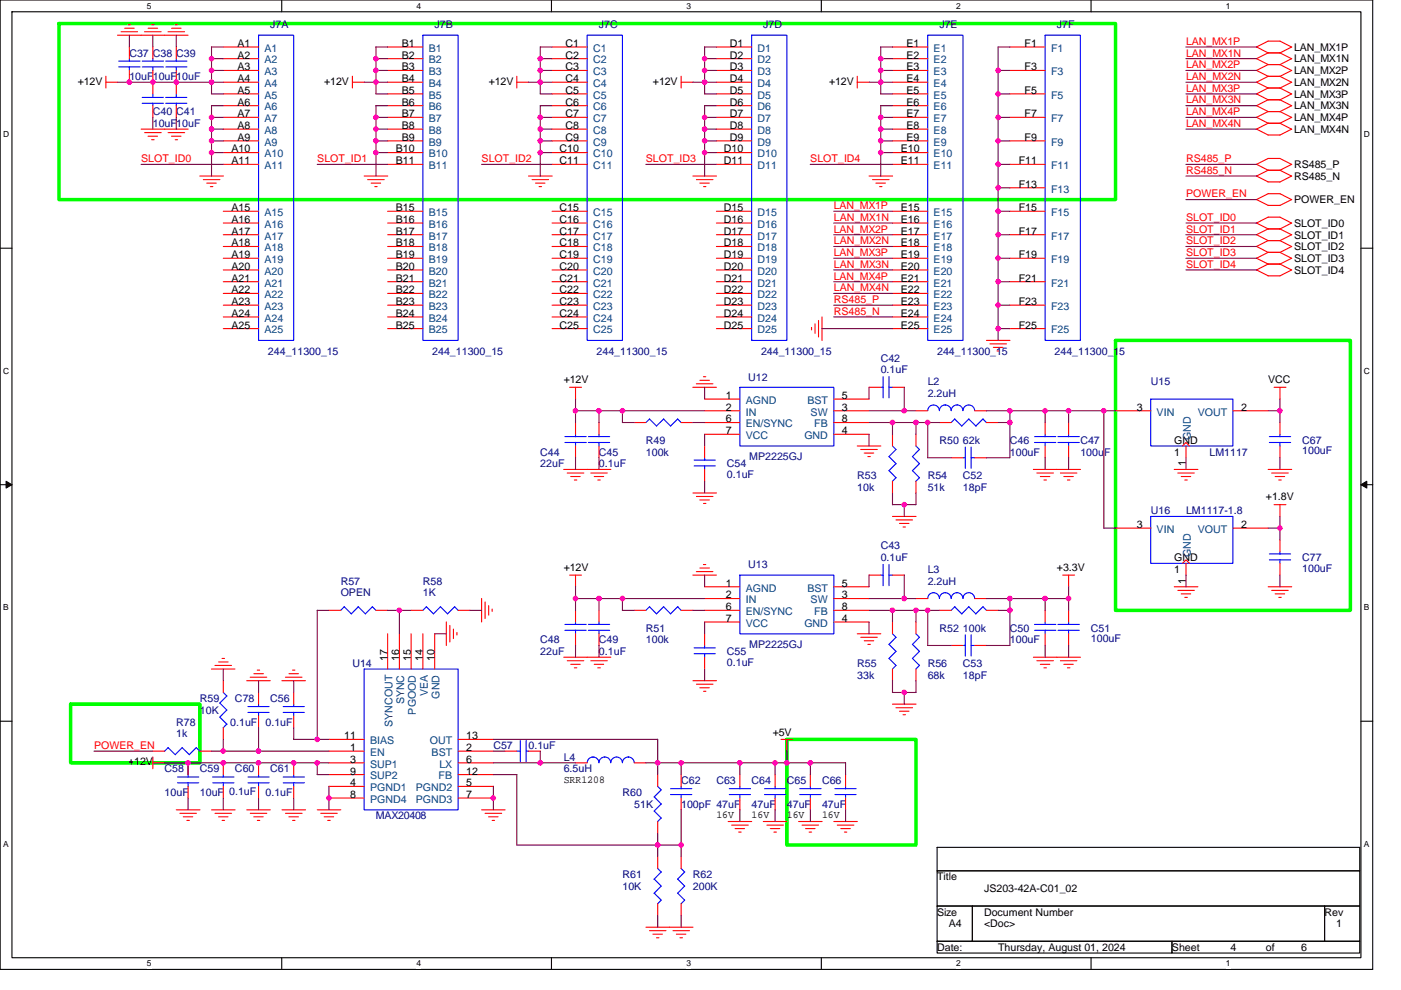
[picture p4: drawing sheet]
<svg xmlns="http://www.w3.org/2000/svg" width="297mm" height="210mm" viewBox="0 0 297 210" stroke-linecap="round" stroke-linejoin="round" font-family="sans-serif">
<defs><g id="words">
<g font-size="2.2">
<text x="50.3" y="9.9">A1</text>
<text x="85.2" y="9.9">B1</text>
<text x="119.9" y="9.9">C1</text>
<text x="154.7" y="9.9">D1</text>
<text x="192.2" y="9.9">E1</text>
<text x="217.2" y="9.9">F1</text>
<text x="274.4" y="10.8">LAN_MX1P</text>
<text x="16.5" y="18">+12V</text>
<text x="50.3" y="12.4">A2</text>
<text x="50.3" y="14.9">A3</text>
<text x="50.3" y="17.4">A4</text>
<text x="68.7" y="18">+12V</text>
<text x="85.2" y="12.4">B2</text>
<text x="85.2" y="14.9">B3</text>
<text x="85.2" y="17.4">B4</text>
<text x="103.6" y="18">+12V</text>
<text x="119.9" y="12.4">C2</text>
<text x="119.9" y="14.9">C3</text>
<text x="119.9" y="17.4">C4</text>
<text x="138.4" y="18">+12V</text>
<text x="154.7" y="12.4">D2</text>
<text x="154.7" y="14.9">D3</text>
<text x="154.7" y="17.4">D4</text>
<text x="175.8" y="18">+12V</text>
<text x="192.2" y="12.4">E2</text>
<text x="192.2" y="14.9">E3</text>
<text x="192.2" y="17.4">E4</text>
<text x="217.2" y="14.9">F3</text>
<text x="274.4" y="13.3">LAN_MX1N</text>
<text x="274.4" y="15.7">LAN_MX2P</text>
<text x="50.3" y="19.9">A5</text>
<text x="50.3" y="22.4">A6</text>
<text x="85.2" y="19.9">B5</text>
<text x="85.2" y="22.4">B6</text>
<text x="119.9" y="19.9">C5</text>
<text x="119.9" y="22.4">C6</text>
<text x="154.7" y="19.9">D5</text>
<text x="154.7" y="22.4">D6</text>
<text x="192.2" y="19.9">E5</text>
<text x="192.2" y="22.4">E6</text>
<text x="217.2" y="19.9">F5</text>
<text x="274.4" y="18.2">LAN_MX2N</text>
<text x="274.4" y="20.7">LAN_MX3P</text>
<text x="274.4" y="23.2">LAN_MX3N</text>
<text x="50.3" y="24.9">A7</text>
<text x="50.3" y="27.4">A8</text>
<text x="50.3" y="29.9">A9</text>
<text x="85.2" y="24.9">B7</text>
<text x="85.2" y="27.4">B8</text>
<text x="85.2" y="29.9">B9</text>
<text x="119.9" y="24.9">C7</text>
<text x="119.9" y="27.4">C8</text>
<text x="119.9" y="29.9">C9</text>
<text x="154.7" y="24.9">D7</text>
<text x="154.7" y="27.4">D8</text>
<text x="154.7" y="29.9">D9</text>
<text x="192.2" y="24.9">E7</text>
<text x="192.2" y="27.4">E8</text>
<text x="192.2" y="29.9">E9</text>
<text x="217.2" y="24.9">F7</text>
<text x="217.2" y="29.9">F9</text>
<text x="274.4" y="25.7">LAN_MX4P</text>
<text x="274.4" y="28.2">LAN_MX4N</text>
<text x="49.1" y="32.3">A10</text>
<text x="49.1" y="34.8">A11</text>
<text x="83.9" y="32.3">B10</text>
<text x="83.9" y="34.8">B11</text>
<text x="118.6" y="32.3">C10</text>
<text x="118.6" y="34.8">C11</text>
<text x="153.5" y="32.3">D10</text>
<text x="153.5" y="34.8">D11</text>
<text x="191" y="32.3">E10</text>
<text x="191" y="34.8">E11</text>
<text x="216" y="34.8">F11</text>
<text x="274.4" y="35.6">RS485_P</text>
<text x="216" y="39.8">F13</text>
<text x="274.4" y="38.1">RS485_N</text>
<text x="49.1" y="44.8">A15</text>
<text x="49.1" y="47.3">A16</text>
<text x="83.9" y="44.8">B15</text>
<text x="83.9" y="47.3">B16</text>
<text x="118.6" y="44.8">C15</text>
<text x="118.6" y="47.3">C16</text>
<text x="153.5" y="44.8">D15</text>
<text x="153.5" y="47.3">D16</text>
<text x="191" y="44.8">E15</text>
<text x="191" y="47.3">E16</text>
<text x="216" y="44.8">F15</text>
<text x="274.4" y="43.1">POWER_EN</text>
<text x="49.1" y="49.8">A17</text>
<text x="49.1" y="52.3">A18</text>
<text x="83.9" y="49.8">B17</text>
<text x="83.9" y="52.3">B18</text>
<text x="118.6" y="49.8">C17</text>
<text x="118.6" y="52.3">C18</text>
<text x="153.5" y="49.8">D17</text>
<text x="153.5" y="52.3">D18</text>
<text x="191" y="49.8">E17</text>
<text x="191" y="52.3">E18</text>
<text x="216" y="49.8">F17</text>
<text x="274.4" y="48.1">SLOT_ID0</text>
<text x="274.4" y="50.6">SLOT_ID1</text>
<text x="274.4" y="53.1">SLOT_ID2</text>
<text x="49.1" y="54.8">A19</text>
<text x="49.1" y="57.2">A20</text>
<text x="49.1" y="59.7">A21</text>
<text x="83.9" y="54.8">B19</text>
<text x="83.9" y="57.2">B20</text>
<text x="83.9" y="59.7">B21</text>
<text x="118.6" y="54.8">C19</text>
<text x="118.6" y="57.2">C20</text>
<text x="118.6" y="59.7">C21</text>
<text x="153.5" y="54.8">D19</text>
<text x="153.5" y="57.2">D20</text>
<text x="153.5" y="59.7">D21</text>
<text x="191" y="54.8">E19</text>
<text x="191" y="57.2">E20</text>
<text x="191" y="59.7">E21</text>
<text x="216" y="54.8">F19</text>
<text x="216" y="59.7">F21</text>
<text x="274.4" y="55.6">SLOT_ID3</text>
<text x="274.4" y="58">SLOT_ID4</text>
<text x="49.1" y="62.2">A22</text>
<text x="49.1" y="64.7">A23</text>
<text x="83.9" y="62.2">B22</text>
<text x="83.9" y="64.7">B23</text>
<text x="118.6" y="62.2">C22</text>
<text x="118.6" y="64.7">C23</text>
<text x="153.5" y="62.2">D22</text>
<text x="153.5" y="64.7">D23</text>
<text x="191" y="62.2">E22</text>
<text x="191" y="64.7">E23</text>
<text x="216" y="64.7">F23</text>
<text x="49.1" y="67.2">A24</text>
<text x="49.1" y="69.7">A25</text>
<text x="83.9" y="67.2">B24</text>
<text x="83.9" y="69.7">B25</text>
<text x="118.6" y="67.2">C24</text>
<text x="118.6" y="69.7">C25</text>
<text x="153.5" y="67.2">D24</text>
<text x="153.5" y="69.7">D25</text>
<text x="191" y="67.2">E24</text>
<text x="191" y="69.7">E25</text>
<text x="216" y="69.7">F25</text>
<text x="119.5" y="81.2">+12V</text>
<text x="268.9" y="81.2">VCC</text>
<text x="153.9" y="84.6">1</text>
<text x="153.9" y="87.1">2</text>
<text x="153.9" y="89.6">6</text>
<text x="178.5" y="87.1">3</text>
<text x="178.5" y="84.6">5</text>
<text x="178.5" y="89.6">8</text>
<text x="241" y="87.1">3</text>
<text x="263.1" y="87.1">2</text>
<text x="153.9" y="92.1">7</text>
<text x="178.5" y="92.1">4</text>
<text x="249" y="94.1">GND</text>
<text x="249" y="96.6">1</text>
<text x="251.4" y="98.9" transform="rotate(-90 251.4 98.9)">1</text>
<text x="268.4" y="106.1">+1.8V</text>
<text x="241" y="112">3</text>
<text x="263.1" y="112">2</text>
<text x="249" y="119">GND</text>
<text x="119.5" y="121">+12V</text>
<text x="153.9" y="124.4">1</text>
<text x="178.5" y="124.4">5</text>
<text x="224.1" y="121">+3.3V</text>
<text x="249" y="121.5">1</text>
<text x="251.4" y="123.8" transform="rotate(-90 251.4 123.8)">1</text>
<text x="153.9" y="126.9">2</text>
<text x="153.9" y="129.4">6</text>
<text x="153.9" y="131.9">7</text>
<text x="178.5" y="126.9">3</text>
<text x="178.5" y="131.9">4</text>
<text x="178.5" y="129.4">8</text>
<text x="82.2" y="140.2" transform="rotate(-90 82.2 140.2)">17</text>
<text x="84.7" y="140.2" transform="rotate(-90 84.7 140.2)">16</text>
<text x="87.1" y="140.2" transform="rotate(-90 87.1 140.2)">15</text>
<text x="89.6" y="140.2" transform="rotate(-90 89.6 140.2)">14</text>
<text x="92.1" y="140.2" transform="rotate(-90 92.1 140.2)">10</text>
<text x="73" y="156.8">11</text>
<text x="74.2" y="159.3">1</text>
<text x="74.2" y="161.8">3</text>
<text x="98.9" y="159.3">2</text>
<text x="98.9" y="161.8">6</text>
<text x="98.9" y="156.8">13</text>
<text x="163.8" y="156.1">+5V</text>
<text x="27.2" y="162.3">+12V</text>
<text x="74.2" y="166.8">4</text>
<text x="74.2" y="164.3">9</text>
<text x="98.9" y="166.8">5</text>
<text x="98.9" y="164.3">12</text>
<text x="119.5" y="166.1">SRR1208</text>
<text x="74.2" y="169.2">8</text>
<text x="98.9" y="169.2">7</text>
<text x="151.9" y="173.6">16V</text>
<text x="159.4" y="173.6">16V</text>
<text x="166.8" y="173.6">16V</text>
<text x="174.3" y="173.6">16V</text>
<text x="198.7" y="186.7">Title</text>
<text x="208.6" y="189.2">JS203-42A-C01_02</text>
<text x="198.7" y="194.2">Size</text>
<text x="201.2" y="196.7">A4</text>
<text x="208.6" y="194.2">Document Number</text>
<text x="208.6" y="196.7">&lt;Doc&gt;</text>
<text x="280.8" y="194.2">Rev</text>
<text x="283.3" y="196.7">1</text>
<text x="198.7" y="201.7">Date:</text>
<text x="211.6" y="201.7">Thursday, August 01, 2024</text>
<text x="248.5" y="201.7">Sheet</text>
<text x="260.9" y="201.7">4</text>
<text x="268.4" y="201.7">of</text>
<text x="275.8" y="201.7">6</text>
</g>
<g font-size="2.2" fill="#004080">
<text x="56.1" y="11">A1</text>
<text x="90.9" y="11">B1</text>
<text x="125.7" y="11">C1</text>
<text x="160.6" y="11">D1</text>
<text x="197.9" y="11">E1</text>
<text x="222.8" y="11">F1</text>
<text x="56.1" y="13.5">A2</text>
<text x="56.1" y="16">A3</text>
<text x="90.9" y="13.5">B2</text>
<text x="90.9" y="16">B3</text>
<text x="125.7" y="13.5">C2</text>
<text x="125.7" y="16">C3</text>
<text x="160.6" y="13.5">D2</text>
<text x="160.6" y="16">D3</text>
<text x="197.9" y="13.5">E2</text>
<text x="197.9" y="16">E3</text>
<text x="222.8" y="16">F3</text>
<text x="56.1" y="18.5">A4</text>
<text x="56.1" y="20.9">A5</text>
<text x="56.1" y="23.4">A6</text>
<text x="90.9" y="18.5">B4</text>
<text x="90.9" y="20.9">B5</text>
<text x="90.9" y="23.4">B6</text>
<text x="125.7" y="18.5">C4</text>
<text x="125.7" y="20.9">C5</text>
<text x="125.7" y="23.4">C6</text>
<text x="160.6" y="18.5">D4</text>
<text x="160.6" y="20.9">D5</text>
<text x="160.6" y="23.4">D6</text>
<text x="197.9" y="18.5">E4</text>
<text x="197.9" y="20.9">E5</text>
<text x="197.9" y="23.4">E6</text>
<text x="222.8" y="20.9">F5</text>
<text x="56.1" y="25.9">A7</text>
<text x="56.1" y="28.4">A8</text>
<text x="90.9" y="25.9">B7</text>
<text x="90.9" y="28.4">B8</text>
<text x="125.7" y="25.9">C7</text>
<text x="125.7" y="28.4">C8</text>
<text x="160.6" y="25.9">D7</text>
<text x="160.6" y="28.4">D8</text>
<text x="197.9" y="25.9">E7</text>
<text x="197.9" y="28.4">E8</text>
<text x="222.8" y="25.9">F7</text>
<text x="56.1" y="30.9">A9</text>
<text x="56.1" y="33.4">A10</text>
<text x="56.1" y="35.9">A11</text>
<text x="90.9" y="30.9">B9</text>
<text x="90.9" y="33.4">B10</text>
<text x="90.9" y="35.9">B11</text>
<text x="125.7" y="30.9">C9</text>
<text x="125.7" y="33.4">C10</text>
<text x="125.7" y="35.9">C11</text>
<text x="160.6" y="30.9">D9</text>
<text x="160.6" y="33.4">D10</text>
<text x="160.6" y="35.9">D11</text>
<text x="197.9" y="30.9">E9</text>
<text x="197.9" y="33.4">E10</text>
<text x="197.9" y="35.9">E11</text>
<text x="222.8" y="30.9">F9</text>
<text x="222.8" y="35.9">F11</text>
<text x="222.8" y="40.9">F13</text>
<text x="56.1" y="45.8">A15</text>
<text x="90.9" y="45.8">B15</text>
<text x="125.7" y="45.8">C15</text>
<text x="160.6" y="45.8">D15</text>
<text x="197.9" y="45.8">E15</text>
<text x="222.8" y="45.8">F15</text>
<text x="56.1" y="48.3">A16</text>
<text x="56.1" y="50.8">A17</text>
<text x="56.1" y="53.3">A18</text>
<text x="90.9" y="48.3">B16</text>
<text x="90.9" y="50.8">B17</text>
<text x="90.9" y="53.3">B18</text>
<text x="125.7" y="48.3">C16</text>
<text x="125.7" y="50.8">C17</text>
<text x="125.7" y="53.3">C18</text>
<text x="160.6" y="48.3">D16</text>
<text x="160.6" y="50.8">D17</text>
<text x="160.6" y="53.3">D18</text>
<text x="197.9" y="48.3">E16</text>
<text x="197.9" y="50.8">E17</text>
<text x="197.9" y="53.3">E18</text>
<text x="222.8" y="50.8">F17</text>
<text x="56.1" y="55.8">A19</text>
<text x="56.1" y="58.3">A20</text>
<text x="90.9" y="55.8">B19</text>
<text x="90.9" y="58.3">B20</text>
<text x="125.7" y="55.8">C19</text>
<text x="125.7" y="58.3">C20</text>
<text x="160.6" y="55.8">D19</text>
<text x="160.6" y="58.3">D20</text>
<text x="197.9" y="55.8">E19</text>
<text x="197.9" y="58.3">E20</text>
<text x="222.8" y="55.8">F19</text>
<text x="56.1" y="60.8">A21</text>
<text x="56.1" y="63.2">A22</text>
<text x="56.1" y="65.7">A23</text>
<text x="90.9" y="60.8">B21</text>
<text x="90.9" y="63.2">B22</text>
<text x="90.9" y="65.7">B23</text>
<text x="125.7" y="60.8">C21</text>
<text x="125.7" y="63.2">C22</text>
<text x="125.7" y="65.7">C23</text>
<text x="160.6" y="60.8">D21</text>
<text x="160.6" y="63.2">D22</text>
<text x="160.6" y="65.7">D23</text>
<text x="197.9" y="60.8">E21</text>
<text x="197.9" y="63.2">E22</text>
<text x="197.9" y="65.7">E23</text>
<text x="222.8" y="60.8">F21</text>
<text x="222.8" y="65.7">F23</text>
<text x="56.1" y="68.2">A24</text>
<text x="56.1" y="70.7">A25</text>
<text x="90.9" y="68.2">B24</text>
<text x="90.9" y="70.7">B25</text>
<text x="125.7" y="68.2">C24</text>
<text x="125.7" y="70.7">C25</text>
<text x="160.6" y="68.2">D24</text>
<text x="160.6" y="70.7">D25</text>
<text x="197.9" y="68.2">E24</text>
<text x="197.9" y="70.7">E25</text>
<text x="222.8" y="70.7">F25</text>
<text x="158.1" y="85.7">AGND</text>
<text x="158.1" y="88.1">IN</text>
<text x="171.2" y="85.7">BST</text>
<text x="171.9" y="88.1">SW</text>
<text x="245.2" y="88.1">VIN</text>
<text x="253.9" y="88.1">VOUT</text>
<text x="158.1" y="90.6">EN/SYNC</text>
<text x="158.1" y="93.1">VCC</text>
<text x="170.5" y="93.1">GND</text>
<text x="172.7" y="90.6">FB</text>
<text x="252.5" y="93.3" transform="rotate(-90 252.5 93.3)">GND</text>
<text x="245.2" y="113">VIN</text>
<text x="253.9" y="113">VOUT</text>
<text x="252.5" y="118.2" transform="rotate(-90 252.5 118.2)">GND</text>
<text x="158.1" y="125.5">AGND</text>
<text x="171.2" y="125.5">BST</text>
<text x="158.1" y="128">IN</text>
<text x="158.1" y="130.5">EN/SYNC</text>
<text x="171.9" y="128">SW</text>
<text x="172.7" y="130.5">FB</text>
<text x="158.1" y="132.9">VCC</text>
<text x="170.5" y="132.9">GND</text>
<text x="85.7" y="149.4" transform="rotate(-90 85.7 149.4)">SYNC</text>
<text x="90.7" y="147.7" transform="rotate(-90 90.7 147.7)">VEA</text>
<text x="93.2" y="148.2" transform="rotate(-90 93.2 148.2)">GND</text>
<text x="83.2" y="154.2" transform="rotate(-90 83.2 154.2)">SYNCOUT</text>
<text x="88.2" y="151.6" transform="rotate(-90 88.2 151.6)">PGOOD</text>
<text x="78.5" y="160.3">EN</text>
<text x="78.5" y="157.8">BIAS</text>
<text x="91.2" y="157.8">OUT</text>
<text x="91.5" y="160.3">BST</text>
<text x="78.5" y="162.8">SUP1</text>
<text x="78.5" y="167.8">PGND1</text>
<text x="78.5" y="165.3">SUP2</text>
<text x="88.1" y="167.8">PGND2</text>
<text x="93" y="165.3">FB</text>
<text x="93.2" y="162.8">LX</text>
<text x="78.5" y="170.3">PGND4</text>
<text x="88.1" y="170.3">PGND3</text>
</g>
<g font-size="2.2" fill="#000080">
<text x="57.3" y="6">J7A</text>
<text x="92.2" y="6">J7B</text>
<text x="127" y="6">J7C</text>
<text x="161.8" y="6">J7D</text>
<text x="199.2" y="6">J7E</text>
<text x="224.1" y="6">J7F</text>
<text x="27.4" y="12">C37 C38 C39</text>
<text x="27.4" y="17">10uF10uF10uF</text>
<text x="32.4" y="24.4">C40 C41</text>
<text x="32.4" y="26.9">10uF10uF</text>
<text x="56.8" y="75.2">244_11300_15</text>
<text x="91.6" y="75.2">244_11300_15</text>
<text x="126.5" y="75.2">244_11300_15</text>
<text x="161.4" y="75.2">244_11300_15</text>
<text x="186.7" y="76.7">C42</text>
<text x="198.7" y="75.2">244_11300_15</text>
<text x="223.6" y="75.2">244_11300_15</text>
<text x="158.6" y="80.7">U12</text>
<text x="186.7" y="79.2">0.1uF</text>
<text x="196.7" y="81.7">L2</text>
<text x="244" y="81.7">U15</text>
<text x="196.7" y="84.2">2.2uH</text>
<text x="136.9" y="94.1">R49</text>
<text x="199.2" y="94.1">R50 62k</text>
<text x="214.1" y="94.1">C46</text>
<text x="229.1" y="94.1">C47</text>
<text x="276.1" y="94.1">C67</text>
<text x="114.6" y="96.6">C44</text>
<text x="114.6" y="99.1">22uF</text>
<text x="127" y="96.6">C45</text>
<text x="127" y="99.1">0.1uF</text>
<text x="136.9" y="96.6">100k</text>
<text x="154.1" y="99.1">C54</text>
<text x="154.1" y="101.4">0.1uF</text>
<text x="158.9" y="97.6">MP2225GJ</text>
<text x="181.8" y="101.6">R53</text>
<text x="196.7" y="101.6">R54</text>
<text x="204.2" y="101.6">C52</text>
<text x="214.1" y="96.6">100uF</text>
<text x="229.1" y="96.6">100uF</text>
<text x="256.4" y="96.6">LM1117</text>
<text x="276.1" y="96.4">100uF</text>
<text x="181.8" y="104.1">10k</text>
<text x="196.7" y="104.1">51k</text>
<text x="204.2" y="104.1">18pF</text>
<text x="244" y="109.1">U16</text>
<text x="251.5" y="109.1">LM1117-1.8</text>
<text x="186.7" y="116.5">C43</text>
<text x="186.7" y="119">0.1uF</text>
<text x="276.1" y="119">C77</text>
<text x="72.2" y="124">R57</text>
<text x="89.7" y="124">R58</text>
<text x="158.6" y="120.5">U13</text>
<text x="196.7" y="121.5">L3</text>
<text x="196.7" y="124">2.2uH</text>
<text x="276.1" y="121.3">100uF</text>
<text x="72.2" y="126.5">OPEN</text>
<text x="89.7" y="126.5">1K</text>
<text x="114.6" y="136.5">C48</text>
<text x="127" y="136.5">C49</text>
<text x="136.9" y="134">R51</text>
<text x="136.9" y="136.5">100k</text>
<text x="158.9" y="137.5">MP2225GJ</text>
<text x="199.2" y="134">R52 100k</text>
<text x="214.1" y="134">C50</text>
<text x="214.1" y="136.5">100uF</text>
<text x="231.3" y="134">C51</text>
<text x="231.3" y="136.2">100uF</text>
<text x="74.7" y="141.4">U14</text>
<text x="114.6" y="138.9">22uF</text>
<text x="127" y="138.9">0.1uF</text>
<text x="154.1" y="138.9">C55</text>
<text x="154.1" y="141.2">0.1uF</text>
<text x="181.8" y="141.4">R55</text>
<text x="181.8" y="143.9">33k</text>
<text x="196.7" y="141.4">R56</text>
<text x="196.7" y="143.9">68k</text>
<text x="204.2" y="141.4">C53</text>
<text x="204.2" y="143.9">18pF</text>
<text x="42.4" y="148.9">R59</text>
<text x="49.8" y="148.9">C78</text>
<text x="57.3" y="148.9">C56</text>
<text x="37.4" y="153.9">R78</text>
<text x="42.4" y="151.4">10K</text>
<text x="48.8" y="153.9">0.1uF</text>
<text x="56.3" y="153.9">0.1uF</text>
<text x="37.4" y="156.4">1k</text>
<text x="104.6" y="158.9">C57</text>
<text x="112.1" y="158.9">0.1uF</text>
<text x="119.5" y="161.4">L4</text>
<text x="34.9" y="163.8">C58</text>
<text x="42.4" y="163.8">C59</text>
<text x="49.8" y="163.8">C60</text>
<text x="57.3" y="163.8">C61</text>
<text x="119.5" y="163.8">6.5uH</text>
<text x="144.4" y="166.3">C62</text>
<text x="151.9" y="166.3">C63</text>
<text x="159.4" y="166.3">C64</text>
<text x="166.8" y="166.3">C65</text>
<text x="174.3" y="166.3">C66</text>
<text x="34.9" y="168.8">10uF</text>
<text x="42.4" y="168.8">10uF</text>
<text x="48.6" y="168.6">0.1uF</text>
<text x="56.3" y="168.8">0.1uF</text>
<text x="79.7" y="173.8">MAX20408</text>
<text x="132" y="168.8">R60</text>
<text x="134.5" y="171.3">51K</text>
<text x="144.4" y="171.3">100pF 47uF</text>
<text x="159.4" y="171.3">47uF</text>
<text x="166.8" y="171.3">47uF</text>
<text x="174.3" y="171.3">47uF</text>
<text x="132" y="186.2">R61</text>
<text x="132" y="188.7">10K</text>
<text x="146.9" y="186.2">R62</text>
<text x="146.9" y="188.7">200K</text>
</g>
<g font-size="2.2" fill="#f00">
<text x="251.5" y="9.5">LAN_MX1P</text>
<text x="251.5" y="12">LAN_MX1N</text>
<text x="251.5" y="14.5">LAN_MX2P</text>
<text x="251.5" y="17">LAN_MX2N</text>
<text x="251.5" y="19.5">LAN_MX3P</text>
<text x="251.5" y="21.9">LAN_MX3N</text>
<text x="251.5" y="24.4">LAN_MX4P</text>
<text x="251.5" y="26.9">LAN_MX4N</text>
<text x="29.9" y="34.4">SLOT_ID0</text>
<text x="67.3" y="34.4">SLOT_ID1</text>
<text x="102.1" y="34.4">SLOT_ID2</text>
<text x="136.9" y="34.4">SLOT_ID3</text>
<text x="171.8" y="34.4">SLOT_ID4</text>
<text x="251.5" y="34.4">RS485_P</text>
<text x="251.5" y="36.9">RS485_N</text>
<text x="251.5" y="41.9">POWER_EN</text>
<text x="176.8" y="44.4">LAN_MX1P</text>
<text x="176.8" y="46.8">LAN_MX1N</text>
<text x="251.5" y="46.8">SLOT_ID0</text>
<text x="176.8" y="49.3">LAN_MX2P</text>
<text x="176.8" y="51.8">LAN_MX2N</text>
<text x="251.5" y="49.3">SLOT_ID1</text>
<text x="251.5" y="51.8">SLOT_ID2</text>
<text x="176.8" y="54.3">LAN_MX3P</text>
<text x="176.8" y="56.8">LAN_MX3N</text>
<text x="176.8" y="59.3">LAN_MX4P</text>
<text x="251.5" y="54.3">SLOT_ID3</text>
<text x="251.5" y="56.8">SLOT_ID4</text>
<text x="176.8" y="61.8">LAN_MX4N</text>
<text x="176.8" y="64.3">RS485_P</text>
<text x="176.8" y="66.8">RS485_N</text>
<text x="20" y="158.9">POWER_EN</text>
</g>
<g font-size="1.8">
<text x="31.1" y="1.8">5</text>
<text x="88.3" y="1.8">4</text>
<text x="145.5" y="1.8">3</text>
<text x="202.7" y="1.8">2</text>
<text x="259.9" y="1.8">1</text>
<text x=".7" y="29.1">D</text>
<text x="289.2" y="29.1">D</text>
<text x=".7" y="79.3">C</text>
<text x="289.2" y="79.3">C</text>
<text x=".7" y="129.5">B</text>
<text x="289.2" y="129.5">B</text>
<text x=".7" y="179.6">A</text>
<text x="289.2" y="179.6">A</text>
<text x="31.1" y="205">5</text>
<text x="88.3" y="205">4</text>
<text x="145.5" y="205">3</text>
<text x="202.7" y="205">2</text>
<text x="259.9" y="205">1</text>
</g>
</g></defs>
<path d="M0 0h291v205.6h-291zM2.5 2.5h286v200.6h-286z" fill="none" stroke="#000" stroke-width=".23"/>
<g fill="#fff">
<path d="M31.1 .3h1v1.9h-1z"/>
<path d="M31.1 203.4h1v2h-1z"/>
</g>
<path d="M59.7 0v2.5M59.7 203.1v2.5" fill="none" stroke="#000" stroke-width=".23"/>
<g fill="#fff">
<path d="M88.3 .3h1v1.9h-1z"/>
<path d="M88.3 203.4h1v2h-1z"/>
</g>
<path d="M116.9 0v2.5M116.9 203.1v2.5" fill="none" stroke="#000" stroke-width=".23"/>
<g fill="#fff">
<path d="M145.5 .3h1v1.9h-1z"/>
<path d="M145.5 203.4h1v2h-1z"/>
</g>
<path d="M174.1 0v2.5M174.1 203.1v2.5" fill="none" stroke="#000" stroke-width=".23"/>
<g fill="#fff">
<path d="M202.7 .3h1v1.9h-1z"/>
<path d="M202.7 203.4h1v2h-1z"/>
</g>
<path d="M231.3 0v2.5M231.3 203.1v2.5" fill="none" stroke="#000" stroke-width=".23"/>
<g fill="#fff">
<path d="M259.9 .3h1v1.9h-1z"/>
<path d="M259.9 203.4h1v2h-1z"/>
<path d="M.7 27.6h1.3v1.9h-1.3z"/>
<path d="M289.2 27.6h1.3v1.9h-1.3z"/>
<path d="M.7 77.7h1.3v2h-1.3z"/>
<path d="M289.2 77.7h1.3v2h-1.3z"/>
</g>
<path d="M0 52.6h2.5M288.5 52.6h2.5" fill="none" stroke="#000" stroke-width=".23"/>
<g fill="#fff">
<path d="M.7 127.9h1.2v2h-1.2z"/>
<path d="M289.2 127.9h1.2v2h-1.2z"/>
</g>
<path d="M0 102.8h2.5M288.5 102.8h2.5" fill="none" stroke="#000" stroke-width=".23"/>
<path d="M1.3 102.1l1.2 .7-1.2 .7zM288.5 102.8l1.3-.7v1.4z" fill="#000" stroke="#000" stroke-width=".21"/>
<g fill="#fff">
<path d="M.7 178h1.2v2h-1.2z"/>
<path d="M289.2 178h1.2v2h-1.2z"/>
</g>
<path d="M0 153h2.5M288.5 153h2.5M198.7 179.7h89.6v5h-89.6zM198.7 184.7h89.6v7.5h-89.6zM198.7 192.2h7.5v7.4h-7.5zM198.7 199.6h49.8v2.5h-49.8zM206.2 192.2h74.6v7.4h-74.6zM248.5 199.6h39.8v2.5h-39.8zM280.8 192.2h7.5v7.4h-7.5z" fill="none" stroke="#000" stroke-width=".23"/>
<path d="M12.5 5h224v37.3h-224zM236.5 72.2h49.8v57.3h-49.8zM15 149.4h27.4v12.4h-27.4zM166.8 156.8h27.4v22.4h-27.4z" fill="none" stroke="#0f0" stroke-width=".74"/>
<g fill="none" stroke="#f00" stroke-width=".23">
<path d="M22.5 17.4h2.5M22.5 16.2v2.5M24.9 7.5h15M25.7 6.7h3.5M26.4 6h2M27.2 5.2h.5M27.4 10v2.4M27.4 14.9v2.5M30.6 6.7h3.6M31.4 6h2M32.1 5.2h.6M32.4 10v2.4"/>
<path d="M32.4 14.9v5M35.6 6.7h3.5M36.4 6h2M37.1 5.2h.5M37.4 10v2.4M37.4 14.9v5M47.3 17.4h7.5M47.3 10h7.5M47.3 12.4h7.5M47.3 14.9h7.5M47.3 19.9h7.5M74.7 17.4h2.5"/>
<path d="M74.7 16.2v2.5M82.2 17.4h7.5M82.2 10h7.5M82.2 12.4h7.5M82.2 14.9h7.5M82.2 19.9h7.5M109.6 17.4h2.5M109.6 16.2v2.5M117 17.4h7.5M117 10h7.5M117 12.4h7.5M117 14.9h7.5"/>
<path d="M117 19.9h7.5M144.4 17.4h2.5M144.4 16.2v2.5M151.9 17.4h7.5M151.9 10h7.5M151.9 12.4h7.5M151.9 14.9h7.5M151.9 19.9h7.5M181.8 17.4h2.5M181.8 16.2v2.5M189.2 17.4h7.5M189.2 10h7.5"/>
<path d="M189.2 12.4h7.5M189.2 14.9h7.5M189.2 19.9h7.5M214.1 10h7.5M214.1 14.9h7.5M214.1 19.9h7.5M266.4 12.4l2.5 1.3-2.5 1.2 2.5 1.3-2.5 1.2 2.5 1.3-2.5 1.2M266.4 19.9l2.5 1.3-2.5 1.2M268.9 11.2h2.5l2.5 1.3-2.5 1.2M268.9 13.7h2.5l2.5 1.3-2.5 1.2M268.9 16.2h2.5l2.5 1.3-2.5 1.2M268.9 18.7h2.5l2.5 1.2-2.5 1.3"/>
<path d="M268.9 8.7h2.5l2.5 1.3-2.5 1.2M268.9 8.7l-2.5 1.3 2.5 1.2M268.9 11.2l-2.5 1.2M29.9 27.4h10M30.7 28.1h3.5M31.4 28.9h2M32.1 29.6h.6M32.4 22.4v2.5M35.6 28.1h3.6M36.4 28.9h2M37.1 29.6h.6M37.4 22.4v2.5"/>
<path d="M42.4 37.3h5M43.1 38.1h3.5M43.8 38.8h2M44.6 39.6h.5M47.3 27.4h7.5M47.3 22.4h7.5M47.3 24.9h7.5M47.3 29.9h7.5M47.3 32.4h7.5M47.3 34.9h7.5M77.2 37.3h5M78 38.1h3.5"/>
<path d="M78.7 38.8h2M79.5 39.6h.5M82.2 27.4h7.5M82.2 22.4h7.5M82.2 24.9h7.5M82.2 29.9h7.5M82.2 32.4h7.5M82.2 34.9h7.5M112.1 37.3h5M112.8 38.1h3.5M113.5 38.8h2M114.3 39.6h.5"/>
<path d="M117 27.4h7.5M117 22.4h7.5M117 24.9h7.5M117 29.9h7.5M117 32.4h7.5M117 34.9h7.5M146.9 37.3h5M147.7 38.1h3.5M148.4 38.8h2M149.2 39.6h.5M151.9 27.4h7.5M151.9 22.4h7.5"/>
<path d="M151.9 24.9h7.5M151.9 29.9h7.5M151.9 32.4h7.5M151.9 34.9h7.5M184.3 37.3h4.9M185 38.1h3.5M185.7 38.8h2M186.5 39.6h.5M189.2 27.4h7.5M189.2 22.4h7.5M189.2 24.9h7.5M189.2 29.9h7.5"/>
<path d="M189.2 32.4h7.5M189.2 34.9h7.5M214.1 24.9h7.5M214.1 29.9h7.5M214.1 34.9h7.5M214.1 39.8h7.5M266.4 22.4l2.5 1.3-2.5 1.2M266.4 24.9l2.5 1.2-2.5 1.3M266.4 27.4l2.5 1.2M266.4 34.8l2.5 1.3-2.5 1.2 2.5 1.3M266.4 34.9l2.5-1.3h2.5l2.5 1.3-2.5 1.2M268.9 21.2h2.5l2.5 1.2-2.5 1.3"/>
<path d="M268.9 23.7h2.5l2.5 1.2-2.5 1.3M268.9 26.1h2.5l2.5 1.3-2.5 1.3M268.9 28.6h2.5M268.9 36.1h2.5l2.5 1.3M268.9 38.6h2.5M273.9 37.3l-2.5 1.3M47.3 44.8h7.5M47.3 47.3h7.5M47.3 49.8h7.5M47.3 52.3h7.5M47.3 54.8h7.5M47.3 57.3h7.5"/>
<path d="M47.3 59.8h7.5M82.2 44.8h7.5M82.2 47.3h7.5M82.2 49.8h7.5M82.2 52.3h7.5M82.2 54.8h7.5M82.2 57.3h7.5M82.2 59.8h7.5M117 44.8h7.5M117 47.3h7.5M117 49.8h7.5M117 52.3h7.5"/>
<path d="M117 54.8h7.5M117 57.3h7.5M117 59.8h7.5M151.9 44.8h7.5M151.9 47.3h7.5M151.9 49.8h7.5M151.9 52.3h7.5M151.9 54.8h7.5M151.9 57.3h7.5M151.9 59.8h7.5M189.2 44.8h7.5M189.2 47.3h7.5"/>
<path d="M189.2 49.8h7.5M189.2 52.3h7.5M189.2 54.8h7.5M189.2 57.3h7.5M189.2 59.8h7.5M214.1 44.8h7.5M214.1 49.8h7.5M214.1 54.8h7.5M214.1 59.8h7.5M266.4 42.3l2.5 1.3M266.4 47.3l2.5 1.3-2.5 1.2 2.5 1.2M266.4 42.3l2.5-1.2h2.5l2.5 1.3-2.5 1.2"/>
<path d="M266.4 47.3l2.5-1.3 2.5 .1 2.5 1.2-2.5 1.3M268.9 43.6h2.5M268.9 48.6h2.5l2.5 1.2M268.9 51h2.5l2.5 1.3M268.9 53.5h2.5l2.5 1.3M268.9 56h2.5l2.5 1.3M268.9 58.5h2.5M268.9 51l-2.5 1.3 2.5 1.2-2.5 1.3 2.5 1.2M268.9 56l-2.5 1.3 2.5 1.2M273.9 49.8l-2.5 1.3M273.9 52.3l-2.5 1.3M273.9 54.8l-2.5 1.2"/>
<path d="M273.9 57.3l-2.5 1.2M47.3 62.2h7.5M47.3 64.7h7.5M47.3 67.2h7.5M47.3 69.7h7.5M82.2 62.2h7.5M82.2 64.7h7.5M82.2 67.2h7.5M82.2 69.7h7.5M117 62.2h7.5M117 64.7h7.5M117 67.2h7.5"/>
<path d="M117 69.7h7.5M149.1 79.9h.5M151.9 62.2h7.5M151.9 64.7h7.5M151.9 67.2h7.5M151.9 69.7h7.5M172.1 69.4v.6M172.8 68.7v2M173.5 68v3.5M174.3 67.2v5M189.2 62.2h7.5M189.2 64.7h7.5"/>
<path d="M189.2 67.2h7.5M189.2 69.7h7.5M209.1 72.2h5M209.9 72.9h3.5M210.6 73.7h2M211.4 74.4h.5M214.1 64.7h7.5M214.1 69.7h7.5M119.5 99.6h10M120.8 82.1h2.5M122 82.1v2.6M122 89.6v2.5"/>
<path d="M122 94.6v2.5M127 89.6v2.5M127 94.6v2.5M134.5 89.6h2.4M144.4 89.6h2.5M146.9 82.1h5M147.6 81.4h3.5M148.4 80.7h2M149.4 94.6v2.5M149.4 99.6v2.5M149.4 89.6h7.5M149.4 84.6h7.5"/>
<path d="M149.4 87.1h7.5M149.4 92.1h7.5M176.8 89.6h7.5M176.8 84.6h7.5M176.8 87.1h7.5M176.8 92.1h7.5M181.8 94.6h5M182.5 95.3h3.5M183.2 96.1h2M184 96.8h.5M184.3 82.1h2.4M189.2 92.1v2.5"/>
<path d="M189.2 82.1h2.5M194.2 92.1v2.5M194.2 87.1h2.5M199.2 89.6h2.5M201.7 97.1h2.5M206.6 87.1h2.5M206.6 97.1h2.5M209.1 89.6h2.5M219.1 99.6h10M221.6 89.6v2.5M221.6 94.6v2.5M226.6 89.6v2.5"/>
<path d="M226.6 94.6v2.5M236.5 87.1h7.5M249 99.6h5M250.7 94.6l.8-.7 .7 .7M251.5 94.6v2.5M261.4 87.1h7.5M268.9 99.6h5M270.1 82.1h2.5M271.4 82.1v2.6M271.4 89.6v2.5M271.4 94.6v2.5M120.3 100.3h3.5"/>
<path d="M121 101.1h2M121.8 101.8h.5M125.3 100.3h3.5M126 101.1h2M126.7 101.8h.6M146.9 104.6h5M147.7 105.3h3.5M148.4 106h2M149.1 119.7h.5M149.2 106.8h.5M189.2 109.5h5M189.2 102.1v2.5"/>
<path d="M190 110.3h3.5M190.7 111h2M191.5 111.8h.5M194.2 102.1v2.5M219.8 100.3h3.5M220.6 101.1h2M221.3 101.8h.6M224.8 100.3h3.5M225.5 101.1h2.1M226.3 101.8h.5M236.5 112h7.5M249.7 100.3h3.5"/>
<path d="M250.4 101.1h2.1M250.7 119.5l.8-.8 .7 .8M251.2 101.8h.5M251.5 119.5v2.5M261.4 112h7.5M269.6 100.3h3.5M270.1 107h2.5M270.4 101.1h2M271.1 101.8h.5M271.4 114.5v2.5M271.4 119.5v2.5M271.4 107v2.6"/>
<path d="M47.1 139.7h.5M69.7 129.5h2.5M79.7 129.5h2.5M82.2 134.4v7.5M84.7 134.4v7.5M87.2 129.5h2.5M87.2 134.4v7.5M89.7 134.4v7.5M92.2 134.4v7.5M94.6 131.9v5M95.4 132.7v3.5M96.1 133.4v2"/>
<path d="M96.9 134.2v.5M97.1 129.5h2.5M102.1 126.9v5M102.8 127.7v3.5M103.6 128.5v2M104.3 129.2v.5M119.5 139.4h10M120.8 122h2.5M122 122v2.5M122 129.5v2.4M122 134.4v2.5M127 129.5v2.4"/>
<path d="M127 134.4v2.5M134.5 129.5h2.4M144.4 129.5h2.5M146.9 122h5M147.6 121.2h3.5M148.4 120.5h2M149.4 124.5h7.5M149.4 129.5h7.5M149.4 127h7.5M149.4 131.9h7.5M149.4 134.4v2.5M149.4 139.4v2.5"/>
<path d="M176.8 124.5h7.5M176.8 129.5h7.5M176.8 127h7.5M176.8 131.9h7.5M181.8 134.4h5M182.5 135.2h3.5M183.2 135.9h2M184 136.7h.5M184.3 122h2.4M189.2 131.9v2.5M189.2 122h2.5M194.2 131.9v2.5"/>
<path d="M194.2 127h2.5M199.2 129.5h2.5M201.7 136.9h2.5M206.6 127h2.5M206.6 136.9h2.5M209.1 129.5h2.5M219.1 139.4h10M221.6 129.5v2.4M221.6 134.4v2.5M225.3 122h2.5M226.6 122v2.5M226.6 129.5v2.4"/>
<path d="M226.6 134.4v2.5M249 124.5h5M249.7 125.2h3.5M250.4 126h2.1M251.2 126.7h.5M268.9 124.5h5M269.6 125.2h3.5M270.4 126h2M271.1 126.7h.5M32.4 159.3h2.5M42.4 159.3h2.4M44.8 141.9h5"/>
<path d="M45.6 141.1h3.5M46.4 140.4h2M47.3 144.4v2.5M47.3 154.3v2.5M52.3 144.4h5M53 143.6h3.6M53.8 142.9h2M54.5 142.1h.6M54.8 146.9v2.5M54.8 151.8v2.5M59.8 144.4h5M60.5 143.6h3.5"/>
<path d="M61.3 142.9h2M62 142.1h.5M62.3 146.9v2.5M62.3 151.8v2.5M69.7 156.8h7.5M69.7 159.3h7.5M97.1 156.8h7.5M97.1 159.3h7.5M107.1 159.3h2.5M112.1 159.3h2.5M120.3 140.1h3.5M121 140.9h2"/>
<path d="M121.8 141.6h.5M125.3 140.1h3.5M126 140.9h2M126.7 141.6h.6M146.9 144.4h5M147.7 145.1h3.5M148.4 145.9h2M149.2 146.6h.5M165.6 156.8h2.5M166.8 156.8v2.5M189.2 149.4h5M189.2 141.9v2.5"/>
<path d="M190 150.1h3.5M190.7 150.9h2M191.5 151.6h.5M194.2 141.9v2.5M219.8 140.1h3.5M220.6 140.9h2M221.3 141.6h.6M224.8 140.1h3.5M225.5 140.9h2.1M226.3 141.6h.5M32.4 161.8h2.5M32.4 160.5v2.5"/>
<path d="M37.4 171.8h5M38.1 172.5h3.5M38.9 173.2h2M39.6 174h.5M39.9 161.8v2.5M39.9 166.8v2.5M44.8 171.8h5M45.6 172.5h3.5M46.3 173.2h2M47.1 174h.5M47.3 161.8v2.5M47.3 166.8v2.5"/>
<path d="M52.3 171.8h5M53.1 172.5h3.5M53.8 173.2h2M54.6 174h.5M54.8 161.8v2.5M54.8 166.8v2.5M59.8 171.8h5M60.5 172.5h3.5M61.3 173.2h2M62 174h.5M62.3 161.8v2.5M62.3 166.8v2.5"/>
<path d="M67.3 171.8h5M68 172.5h3.5M68.7 173.2h2M69.5 174h.5M69.7 161.8h7.5M69.7 166.8h7.5M69.7 169.3h7.5M69.7 164.3h7.5M97.1 161.8h7.5M97.1 166.8h7.5M97.1 169.3h7.5M97.1 164.3h7.5"/>
<path d="M102.1 171.8h5M102.8 172.5h3.6M103.6 173.2h2M104.3 174h.6M122 161.8h2.5M134.5 161.8h2.4M139.4 164.3v2.5M139.4 174.2v2.5M144.4 164.3v2.5M144.4 169.3v2.5M154.4 174.2h5M155.1 175h3.5"/>
<path d="M155.8 175.7h2.1M156.6 176.5h.5M156.9 164.3v2.5M156.9 169.3v2.5M161.8 174.2h5.1M162.6 175h3.5M163.3 175.7h2M164.1 176.5h.5M164.3 164.3v2.5M164.3 169.3v2.5M169.3 174.2h5M170 175h3.6"/>
<path d="M170.8 175.7h2M171.6 176.5h.5M171.8 164.3v2.5M171.8 169.3v2.5M176.8 174.2h5M177.5 175h3.5M178.3 175.7h2M179 176.5h.5M179.3 164.3v2.5M179.3 169.3v2.5M137.7 197.4h3.5M138.4 198.1h2"/>
<path d="M139.2 198.9h.5M139.4 181.7v2.5M139.4 191.7v2.5M142.7 197.4h3.5M143.4 198.1h2M144.2 198.9h.5M144.4 181.7v2.5M144.4 191.7v2.5M146.9 196.7h-10"/>
</g>
<g fill="none" stroke="#00f" stroke-width=".23">
<path d="M25.2 14.2h4.5M25.2 13h4.5M27.4 12.4v.6M27.4 14.2v.7M30.2 14.2h4.5M30.2 13h4.5M32.4 12.4v.6M32.4 14.2v.7M32.4 19.9v.8M35.2 14.2h4.4M35.2 13h4.4M37.4 12.4v.6"/>
<path d="M37.4 14.2v.7M37.4 19.9v.8M54.8 7.5h7.5v64.7h-7.5zM89.7 7.5h7.4v64.7h-7.4zM124.5 7.5h7.5v64.7h-7.5zM159.4 7.5h7.4v64.7h-7.4zM196.7 7.5h7.5v64.7h-7.5zM221.6 7.5h7.5v64.7h-7.5zM30.1 20.7h4.5M30.1 21.9h4.5M32.4 21.9v.5M35.1 20.7h4.5"/>
<path d="M35.1 21.9h4.5M37.4 21.9v.5M187.2 79.9v4.5M188.5 79.9v4.5M119.8 93.9h4.5M119.8 92.6h4.5M122 92.1v.5M122 93.8v.8M124.8 93.9h4.5M124.8 92.6h4.5M127 92.1v.5M127 93.8v.8"/>
<path d="M137.7 88.9l-.8 .7M140.7 88.9l1.5 1.5M140.7 88.9l-1.5 1.5-1.5-1.5M143.7 88.9l.7 .7M143.7 88.9l-1.5 1.5M147.2 98.8h4.5M147.2 97.6h4.5M149.4 97.1v.5M149.4 98.8v.8M156.9 82.1h19.9v12.5h-19.9zM186.7 82.1h.6M188.5 82.1h.7"/>
<path d="M188.5 99.8l1.5 1.5-.8 .8M189.2 94.6l.8 .8-1.5 1.5 1.5 1.5M190 98.3l-1.5 1.5M193.5 96.8l1.5 1.6M193.5 99.8l1.5 1.5-.8 .8M194.2 94.6l.8 .8-1.6 1.5M194.9 98.3l-1.5 1.5M202.4 88.9l1.5 1.5M202.4 88.9l-.7 .7M204.2 97.1h.5M204.7 94.8v4.5M205.4 88.9l1.5 1.5"/>
<path d="M205.4 88.9l-1.5 1.5M205.9 97.1h.7M205.9 94.8v4.5M206.6 87.1a1.24 1.24 0 0 0-1.2-1.2 1.24 1.24 0 0 0-1.2 1.2 1.24 1.24 0 0 0-1.3-1.2 1.21 1.21 0 0 0-1.2 1.2 1.24 1.24 0 0 0-1.3-1.2 1.21 1.21 0 0 0-1.2 1.2 1.24 1.24 0 0 0-1.3-1.2 1.24 1.24 0 0 0-1.2 1.2M208.4 88.9l.8 .7M208.4 88.9l-1.5 1.5M219.3 93.9h4.6M219.3 92.6h4.6M221.6 92.1v.5M221.6 93.8v.8M224.3 93.9h4.5M224.3 92.6h4.5"/>
<path d="M226.6 92.1v.5M226.6 93.8v.8M244 84.6h17.4v10h-17.4zM269.1 93.9h4.5M269.1 92.6h4.5M271.4 92.1v.5M271.4 93.8v.8M187.2 119.7v4.5M188.5 119.7v4.5M244 109.5h17.4v10h-17.4zM269.1 118.7h4.5M269.1 117.5h4.5"/>
<path d="M271.4 117v.5M271.4 118.7v.8M72.2 129.5l.8-.8 1.5 1.5M76 128.7l1.5 1.5M76 128.7l-1.5 1.5M78.9 128.7l.8 .8M79 128.7l-1.5 1.5M90.4 128.7l1.5 1.5M90.4 128.7l-.7 .8M91.9 130.2l1.5-1.5 1.5 1.5M97.2 129.5l-.8-.8-1.5 1.5M119.8 133.7h4.5"/>
<path d="M119.8 132.4h4.5M122 131.9v.6M122 133.7v.7M124.8 133.7h4.5M124.8 132.4h4.5M127 131.9v.6M127 133.7v.7M136.9 129.5l.8-.8 1.5 1.5M140.7 128.7l1.5 1.5M140.7 128.7l-1.5 1.5M144.4 129.5l-.7-.8-1.5 1.5M147.2 138.7h4.5"/>
<path d="M147.2 137.4h4.5M149.4 136.9v.5M149.4 138.6v.8M156.9 122h19.9v12.4h-19.9zM186.7 122h.6M188.5 122h.7M189.2 134.4l.8 .8M190 135.2l-1.5 1.5 1.5 1.5M190 138.2l-1.5 1.5 1.5 1.5-.8 .7M193.5 136.7l1.5 1.5M193.5 139.7l1.5 1.5-.8 .7M194.2 134.4l.8 .8"/>
<path d="M194.9 135.2l-1.5 1.5M194.9 138.2l-1.5 1.5M196.7 126.9a1.24 1.24 0 0 1 1.2-1.2 1.24 1.24 0 0 1 1.3 1.2 1.23 1.23 0 0 1 1.2-1.2 1.26 1.26 0 0 1 1.3 1.2 1.23 1.23 0 0 1 1.2-1.2 1.26 1.26 0 0 1 1.3 1.2 1.24 1.24 0 0 1 1.2-1.2 1.24 1.24 0 0 1 1.2 1.2M201.7 129.5l.7-.8 1.5 1.5M203.9 130.2l1.5-1.5 1.5 1.5M204.2 136.9h.5M204.7 134.7v4.4M205.9 136.9h.7M205.9 134.7v4.4M209.2 129.5l-.8-.8-1.5 1.5M219.3 133.7h4.6M219.3 132.4h4.6"/>
<path d="M221.6 131.9v.6M221.6 133.7v.7M224.3 133.7h4.5M224.3 132.4h4.5M226.6 131.9v.6M226.6 133.7v.7M35.7 158.6l-.8 .7M38.6 158.6l-1.4 1.5-1.6-1.5M41.6 158.6l.8 .7M41.6 158.6l-1.5 1.5-1.5-1.5M46.6 149.1l1.5 1.5M47.3 146.9l.8 .7"/>
<path d="M48.1 147.6l-1.5 1.5M48.1 150.6l-1.5 1.5 1.5 1.5M48.1 153.6l-.8 .8M52.6 151.1h4.5M52.6 149.9h4.5M54.8 149.4v.5M54.8 151.1v.7M60 151.1h4.5M60 149.9h4.5M62.3 149.4v.5M62.3 151.1v.7M77.2 141.9h19.9v29.9h-19.9z"/>
<path d="M109.6 159.3h.7M110.3 157.1v4.5M111.5 159.3h.6M111.6 157.1v4.5M37.6 166h4.5M37.6 164.8h4.5M39.9 164.3v.5M39.9 166v.8M45.1 166h4.5M45.1 164.8h4.5M47.3 164.3v.5M47.3 166v.8"/>
<path d="M52.6 166h4.5M52.6 164.8h4.5M54.8 164.3v.5M54.8 166v.8M60 166h4.5M60 164.8h4.5M62.3 164.3v.5M62.3 166v.8M124.5 161.8a1.21 1.21 0 0 1 1.2-1.2 1.24 1.24 0 0 1 1.3 1.2 1.21 1.21 0 0 1 1.2-1.2 1.24 1.24 0 0 1 1.3 1.2 1.24 1.24 0 0 1 1.2-1.2 1.24 1.24 0 0 1 1.3 1.2 1.21 1.21 0 0 1 1.2-1.2 1.24 1.24 0 0 1 1.3 1.2M138.7 169l1.5 1.5-1.5 1.5M138.7 172l1.5 1.5M139.4 166.8l.8 .8-1.5 1.4"/>
<path d="M140.2 173.5l-.8 .8M142.2 168.5h4.5M142.2 167.3h4.5M144.4 166.8v.5M144.4 168.5v.8M154.6 168.5h4.5M154.6 167.3h4.5M156.9 166.8v.5M156.9 168.5v.8M162.1 168.5h4.5M162.1 167.3h4.5M164.3 166.8v.5"/>
<path d="M164.3 168.5v.8M169.6 168.5h4.5M169.6 167.3h4.5M171.8 166.8v.5M171.8 168.5v.8M177 168.5h4.5M177 167.3h4.5M179.3 166.8v.5M179.3 168.5v.8M138.7 186.5l1.5 1.5-1.5 1.5M138.7 189.4l1.5 1.5-.8 .8M139.4 184.2l.8 .8"/>
<path d="M140.2 185l-1.5 1.5M143.7 186.5l1.5 1.5-1.5 1.5M143.7 189.4l1.5 1.5-.8 .8M144.4 184.2l.8 .8M145.2 185l-1.5 1.5"/>
</g>
<g fill="none" stroke="#800040" stroke-width=".23">
<path d="M24.9 17.4h22.4M27.4 7.5v2.5M32.4 7.5v2.5M37.4 7.5v2.5M44.8 14.9h2.5M44.8 12.4h2.5M47.3 10h-2.5v9.9h2.5M77.2 17.4h5M79.7 19.9h2.5M79.7 14.9h2.5M79.7 12.4h2.5M79.7 10h2.5"/>
<path d="M79.7 9.9v10M112 17.4h5M114.5 14.9h2.5M114.5 12.4h2.5M117 10h-2.5l.1 9.9h2.4M146.9 17.4h5M149.4 14.9h2.5M149.4 12.4h2.5M151.9 10h-2.5v9.9h2.5M184.2 17.4h5M186.7 19.9h2.5M186.7 12.4h2.5"/>
<path d="M186.7 14.9h2.5M186.7 10h2.5M186.7 9.9v10M211.6 19.9h2.5M211.6 14.9h2.5M214.1 10h-2.5v62.2M251.4 10h15M251.4 12.4h15M251.4 14.9h15M251.4 17.4h15M251.4 19.9h15M29.9 34.9h17.4"/>
<path d="M32.4 24.9v2.5M37.4 24.9v2.5M44.8 32.4h2.5M44.8 27.4h2.5M44.8 29.9h2.5M44.8 24.9h2.5M44.8 22.4h2.5M44.8 22.4v15M67.2 34.9h15M79.7 32.4h2.5M79.7 29.9h2.5M79.7 24.9h2.5"/>
<path d="M79.7 27.4h2.5M79.7 22.4h2.5M79.7 22.4v15M102.1 34.9h14.9M114.5 29.9h2.5M114.5 32.4h2.5M114.5 24.9h2.5M114.5 27.4h2.5M114.5 22.4h2.5M114.6 22.4v15M136.9 34.9h15M149.4 29.9h2.5"/>
<path d="M149.4 27.4h2.5M149.4 32.4h2.5M149.4 22.4h2.5M149.4 24.9h2.5M149.4 22.4v15M171.8 34.9h17.4M186.7 29.9h2.5M186.7 32.4h2.5M186.7 22.4h2.5M186.7 24.9h2.5M186.7 27.4h2.5M186.7 22.4v15"/>
<path d="M211.6 29.9h2.5M211.6 34.9h2.5M211.6 39.8h2.5M211.6 24.9h2.5M251.4 22.4h15M251.4 24.9h15M251.4 27.4h15M251.4 34.9h15M251.4 37.3h15M176.8 44.8h12.4M176.8 47.3h12.4M176.8 49.8h12.4"/>
<path d="M176.8 52.3h12.4M176.8 54.8h12.4M176.8 57.3h12.4M176.8 59.8h12.4M211.6 44.8h2.5M211.6 49.8h2.5M211.6 54.8h2.5M211.6 59.8h2.5M251.4 49.8h15M251.4 52.3h15M251.4 54.8h15M251.4 57.3h15"/>
<path d="M251.4 42.3h15M251.5 47.3h14.9M174.3 69.7h14.9M176.8 62.2h12.4M176.8 64.7h12.4M176.8 67.2h12.4M211.6 64.7h2.5M211.6 69.7h2.5M122 87.1h27.4M122 97.1v2.5M122 84.6v5M127 97.1v2.5"/>
<path d="M127 87.1v2.5M131.9 89.6h2.6M132 87.1v2.5M146.9 89.6h2.5M149.4 92.1v2.5M149.4 82.1v2.5M184.2 89.6h15M184.2 87.1h10M184.3 92.1v2.5M184.3 82.1v2.5M189.2 89.6v2.5M191.7 82.1v5"/>
<path d="M194.2 89.6v2.5M196.7 89.6v7.5h5M211.6 89.6h2.5M214.1 87.1v10h-5M221.6 97.1v2.5M221.6 87.1v2.5M226.6 97.1v2.5M226.6 87.1v2.5M234 87.1v24.9h2.5M236.5 87.1h-27.4M251.5 97.1v2.5M268.9 87.1h2.5"/>
<path d="M271.4 84.6v5M271.4 97.1v2.5M149.4 102v2.6M189.2 104.5v2.5h5v-2.5M191.7 107v2.5M268.9 112h2.5M271.4 109.5v5M69.7 129.5h-2.5l.1 27.3M82.2 129.5h5M84.7 129.4v5M92.1 134.4h2.5M99.6 129.5h2.5"/>
<path d="M122 127h27.4M122 124.4v5.1M122 136.9v2.5M127 126.9v2.6M127 136.9v2.5M131.9 129.5h2.6M132 126.9v2.6M146.9 129.5h2.5M149.4 131.9v2.5M149.4 122v2.5M184.2 129.5h15M184.2 127h10"/>
<path d="M184.3 122v2.5M184.3 131.9v2.5M189.2 129.4v2.5M191.7 122v5M194.2 129.4v2.5M196.7 129.4v7.5h5M209.1 127h17.5M211.6 129.5h2.5M214.1 126.9v10h-5M221.6 136.9v2.5M221.6 126.9v2.6M226.6 136.9v2.5"/>
<path d="M226.6 124.4v5.1M251.5 122v2.5M271.4 122v2.5M19.9 159.3h12.5M44.8 159.3h25M47.3 141.9v2.5M47.3 156.8v2.5M54.8 144.4v2.5M54.8 154.3v5M62.2 156.8h7.5M62.3 144.4v2.5M62.3 154.3v2.5"/>
<path d="M104.6 156.8h34.8M104.6 159.3h2.5M114.6 159.3v2.5M139.4 156.8v7.5M149.4 141.9v2.5M166.8 159.3v2.5M189.2 144.4v2.5h5v-2.5M191.7 146.9v2.5M34.9 161.8h34.8M39.9 169.2v2.6M39.9 161.8v2.5M47.3 169.2v2.6"/>
<path d="M54.8 169.2v2.6M62.3 169.2v2.6M67.3 161.8v2.5h2.4M69.7 166.8v5M104.6 164.3h5M104.6 161.8h17.4M104.6 166.8v5M109.6 164.3v14.9h34.8M136.9 161.8h42.4M139.4 176.7v5M144.4 171.7v10M144.4 161.8v2.5"/>
<path d="M156.9 171.7v2.5M156.9 161.8v2.5M164.3 171.7v2.5M164.3 161.8v2.5M171.8 171.7v2.5M171.8 161.8v2.5M179.3 171.7v2.5M179.3 161.8v2.5M139.4 194.1v2.6M144.4 194.1v2.6"/>
</g>
<g fill="#f0f" stroke="#f0f" stroke-width=".23">
<circle cx="114.5" cy="12.4" r=".49"/>
<circle cx="186.7" cy="12.4" r=".49"/>
<circle cx="44.8" cy="14.9" r=".49"/>
<circle cx="44.8" cy="12.4" r=".49"/>
<circle cx="79.7" cy="14.9" r=".49"/>
<circle cx="79.7" cy="12.4" r=".49"/>
<circle cx="149.4" cy="12.4" r=".49"/>
<circle cx="114.5" cy="14.9" r=".5"/>
<circle cx="149.4" cy="14.9" r=".49"/>
<circle cx="186.7" cy="14.9" r=".49"/>
<circle cx="211.6" cy="14.9" r=".49"/>
<circle cx="211.6" cy="19.9" r=".49"/>
<circle cx="79.7" cy="17.4" r=".49"/>
<circle cx="27.4" cy="17.4" r=".49"/>
<circle cx="32.4" cy="17.4" r=".49"/>
<circle cx="186.7" cy="24.9" r=".49"/>
<circle cx="44.8" cy="24.9" r=".49"/>
<circle cx="79.7" cy="24.9" r=".49"/>
<circle cx="114.5" cy="24.9" r=".49"/>
<circle cx="149.4" cy="24.9" r=".49"/>
<circle cx="211.6" cy="24.9" r=".49"/>
<circle cx="211.6" cy="29.9" r=".49"/>
<circle cx="44.8" cy="29.9" r=".49"/>
<circle cx="44.8" cy="27.4" r=".49"/>
<circle cx="79.7" cy="29.9" r=".49"/>
<circle cx="79.7" cy="27.4" r=".49"/>
<circle cx="114.5" cy="29.9" r=".49"/>
<circle cx="114.5" cy="27.4" r=".5"/>
<circle cx="149.4" cy="29.9" r=".49"/>
<circle cx="149.4" cy="27.4" r=".49"/>
<circle cx="186.7" cy="29.9" r=".49"/>
<circle cx="186.7" cy="27.4" r=".49"/>
<circle cx="44.8" cy="32.4" r=".49"/>
<circle cx="79.7" cy="32.4" r=".49"/>
<circle cx="114.5" cy="32.4" r=".49"/>
<circle cx="211.6" cy="34.8" r=".49"/>
<circle cx="149.4" cy="32.4" r=".49"/>
<circle cx="211.6" cy="39.8" r=".49"/>
<circle cx="211.6" cy="44.8" r=".49"/>
<circle cx="211.6" cy="49.8" r=".49"/>
<circle cx="211.6" cy="54.8" r=".49"/>
<circle cx="211.6" cy="59.7" r=".49"/>
<circle cx="211.6" cy="64.7" r=".49"/>
<circle cx="211.6" cy="69.7" r=".49"/>
<circle cx="191.7" cy="126.9" r=".49"/>
<circle cx="122" cy="126.9" r=".49"/>
<circle cx="127" cy="126.9" r=".5"/>
<circle cx="132" cy="126.9" r=".49"/>
<circle cx="221.6" cy="126.9" r=".49"/>
<circle cx="214.1" cy="126.9" r=".5"/>
<circle cx="226.6" cy="126.9" r=".5"/>
<circle cx="189.2" cy="129.4" r=".49"/>
<circle cx="194.2" cy="129.4" r=".49"/>
<circle cx="196.7" cy="129.4" r=".49"/>
<circle cx="214.1" cy="129.4" r=".49"/>
<circle cx="191.7" cy="146.9" r=".49"/>
<circle cx="122" cy="87.1" r=".49"/>
<circle cx="127" cy="87.1" r=".49"/>
<circle cx="132" cy="87.1" r=".49"/>
<circle cx="191.7" cy="87.1" r=".49"/>
<circle cx="221.6" cy="87.1" r=".49"/>
<circle cx="214.1" cy="87.1" r=".49"/>
<circle cx="226.6" cy="87.1" r=".49"/>
<circle cx="189.2" cy="89.6" r=".5"/>
<circle cx="194.2" cy="89.6" r=".49"/>
<circle cx="196.7" cy="89.6" r=".49"/>
<circle cx="214.1" cy="89.6" r=".5"/>
<circle cx="191.7" cy="107" r=".49"/>
<circle cx="67.2" cy="156.8" r=".49"/>
<circle cx="84.7" cy="129.4" r=".49"/>
<circle cx="139.4" cy="161.8" r=".49"/>
<circle cx="39.9" cy="161.8" r=".49"/>
<circle cx="47.3" cy="161.8" r=".49"/>
<circle cx="62.3" cy="161.8" r=".49"/>
<circle cx="54.8" cy="161.8" r=".49"/>
<circle cx="67.2" cy="161.8" r=".49"/>
<circle cx="114.5" cy="161.8" r=".49"/>
<circle cx="156.9" cy="161.8" r=".49"/>
<circle cx="144.4" cy="161.8" r=".49"/>
<circle cx="166.8" cy="161.8" r=".49"/>
<circle cx="164.3" cy="161.8" r=".49"/>
<circle cx="171.8" cy="161.8" r=".49"/>
<circle cx="271.4" cy="87.1" r=".49"/>
<circle cx="69.7" cy="169.3" r=".49"/>
<circle cx="104.6" cy="169.3" r=".49"/>
<circle cx="139.4" cy="179.2" r=".49"/>
<circle cx="144.4" cy="179.2" r=".49"/>
<circle cx="44.8" cy="17.4" r=".49"/>
<circle cx="37.4" cy="17.4" r=".49"/>
<circle cx="114.5" cy="17.4" r=".49"/>
<circle cx="149.4" cy="17.4" r=".49"/>
<circle cx="186.7" cy="17.4" r=".49"/>
<circle cx="186.7" cy="32.4" r=".49"/>
<circle cx="234" cy="87.1" r=".49"/>
<circle cx="47.3" cy="159.3" r=".49"/>
<circle cx="54.8" cy="159.3" r=".49"/>
<circle cx="271.4" cy="112" r=".49"/>
</g>
<use href="#words"/>
</svg>
